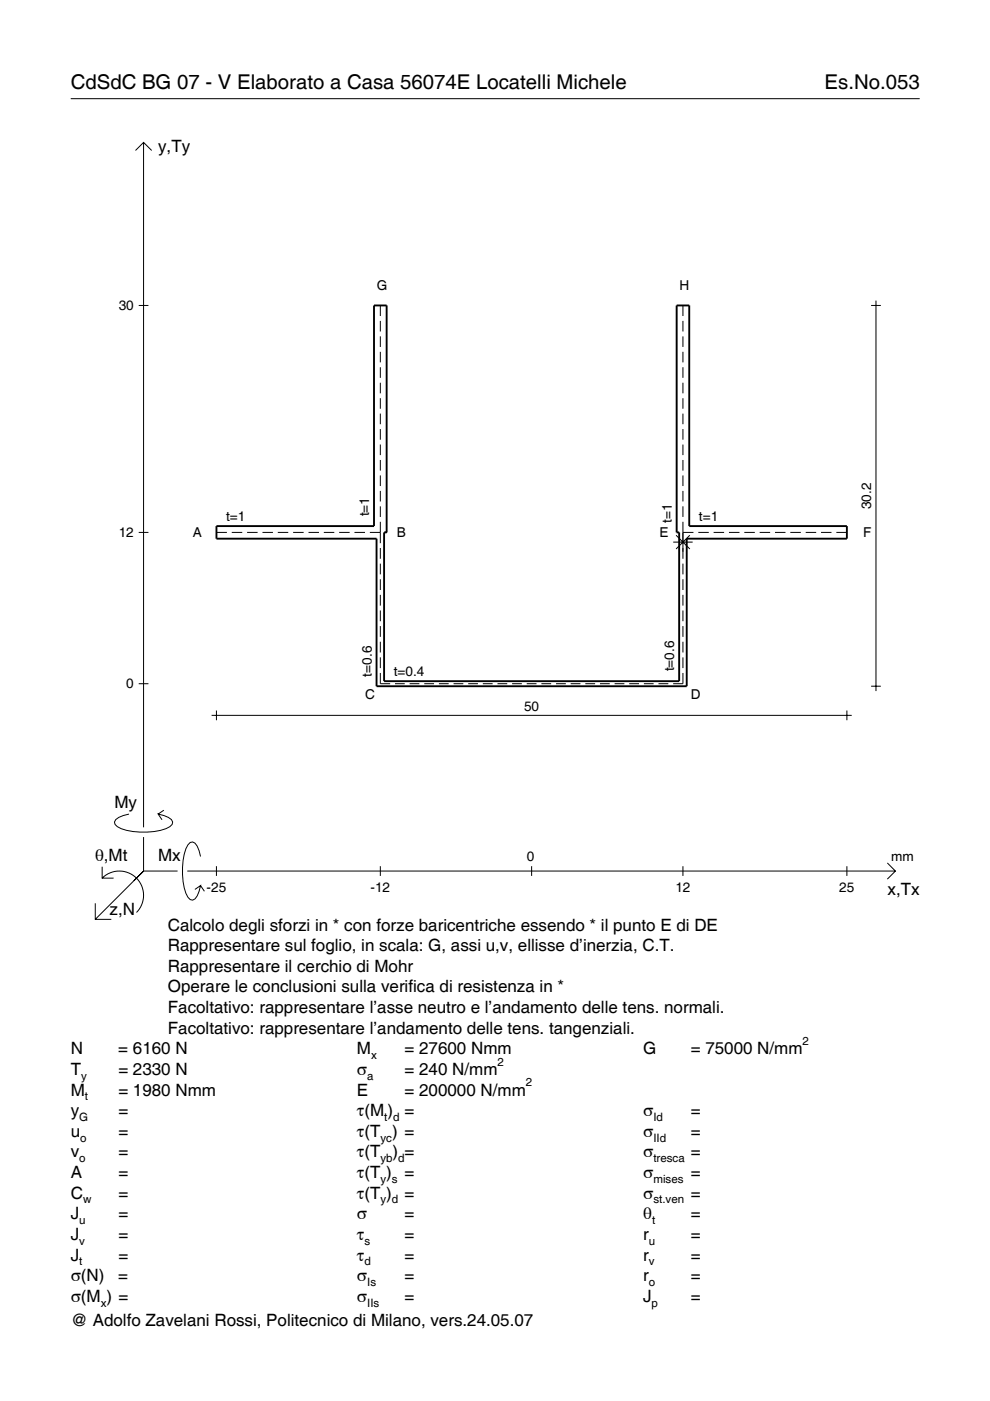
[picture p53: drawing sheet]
<svg xmlns="http://www.w3.org/2000/svg" width="210mm" height="297mm" viewBox="0 0 210 297" stroke-linecap="round" stroke-linejoin="round" font-family="sans-serif">
<defs><g id="words">
<g font-size="4.3">
<text x="15" y="18.9">CdSdC BG 07 - V Elaborato a Casa 56074E Locatelli Michele</text>
<text x="174.8" y="18.9">Es.No.053</text>
</g>
<g font-size="3.6">
<text x="33.5" y="32.3">y,Ty</text>
<text x="24.3" y="171.3">My</text>
<text x="20.1" y="182.6">θ,Mt</text>
<text x="33.5" y="182.6">Mx</text>
<text x="188.2" y="189.8">x,Tx</text>
<text x="23.2" y="193.9">z,N</text>
<text x="35.6" y="197.3">Calcolo degli sforzi in * con forze baricentriche essendo * il punto E di DE</text>
<text x="35.6" y="201.7">Rappresentare sul foglio, in scala: G, assi u,v, ellisse d’inerzia, C.T.</text>
<text x="35.6" y="206">Rappresentare il cerchio di Mohr</text>
<text x="35.6" y="210.4">Operare le conclusioni sulla verifica di resistenza in *</text>
<text x="35.6" y="214.8">Facoltativo: rappresentare l’asse neutro e l’andamento delle tens. normali.</text>
<text x="35.6" y="219.2">Facoltativo: rappresentare l’andamento delle tens. tangenziali.</text>
<text x="15" y="223.5">N</text>
<text x="15" y="227.9">T</text>
<text x="25.1" y="223.5">= 6160 N</text>
<text x="25.1" y="227.9">= 2330 N</text>
<text x="75.7" y="227.9">σ</text>
<text x="75.7" y="223.5">M</text>
<text x="85.8" y="223.5">= 27600 Nmm</text>
<text x="85.8" y="227.9">= 240 N/mm</text>
<text x="136.4" y="223.5">G</text>
<text x="146.5" y="223.5">= 75000 N/mm</text>
<text x="15" y="232.3">M</text>
<text x="25.1" y="232.3">= 1980 Nmm</text>
<text x="75.7" y="232.3">E</text>
<text x="85.8" y="232.3">= 200000 N/mm</text>
<text x="15" y="236.7">y</text>
<text x="25.1" y="236.7">=</text>
<text x="75.7" y="236.7">τ(M ) =</text>
<text x="136.4" y="236.7">σ</text>
<text x="146.5" y="236.7">=</text>
<text x="15" y="241">u</text>
<text x="15" y="245.4">v</text>
<text x="25.1" y="241">=</text>
<text x="25.1" y="245.4">=</text>
<text x="75.7" y="241">τ(T ) =</text>
<text x="75.7" y="245.4">τ(T</text>
<text x="83.3" y="245.4">) =</text>
<text x="136.4" y="241">σ</text>
<text x="136.4" y="245.4">σ</text>
<text x="146.5" y="241">=</text>
<text x="146.5" y="245.4">=</text>
<text x="15" y="249.8">A</text>
<text x="25.1" y="249.8">=</text>
<text x="75.7" y="249.8">τ(T )</text>
<text x="85.8" y="249.8">=</text>
<text x="136.4" y="249.8">σ</text>
<text x="146.5" y="249.8">=</text>
<text x="15" y="254.2">C</text>
<text x="25.1" y="254.2">=</text>
<text x="75.7" y="254.2">τ(T )</text>
<text x="85.8" y="254.2">=</text>
<text x="136.4" y="254.2">σ</text>
<text x="146.5" y="254.2">=</text>
<text x="15" y="258.5">J</text>
<text x="15" y="262.9">J</text>
<text x="25.1" y="258.5">=</text>
<text x="25.1" y="262.9">=</text>
<text x="75.7" y="258.5">σ</text>
<text x="75.7" y="262.9">τ</text>
<text x="85.8" y="258.5">=</text>
<text x="85.8" y="262.9">=</text>
<text x="136.4" y="258.5">θ</text>
<text x="136.4" y="262.9">r</text>
<text x="146.5" y="258.5">=</text>
<text x="146.5" y="262.9">=</text>
<text x="15" y="267.3">J</text>
<text x="25.1" y="267.3">=</text>
<text x="75.7" y="267.3">τ</text>
<text x="85.8" y="267.3">=</text>
<text x="136.4" y="267.3">r</text>
<text x="146.5" y="267.3">=</text>
<text x="15" y="271.7">σ(N)</text>
<text x="25.1" y="271.7">=</text>
<text x="75.7" y="271.7">σ</text>
<text x="85.8" y="271.7">=</text>
<text x="136.4" y="271.7">r</text>
<text x="146.5" y="271.7">=</text>
<text x="15" y="281.2">@ Adolfo Zavelani Rossi, Politecnico di Milano, vers.24.05.07</text>
<text x="15" y="276">σ(M ) =</text>
<text x="75.7" y="276">σ</text>
<text x="85.8" y="276">=</text>
<text x="136.4" y="276">J</text>
<text x="146.5" y="276">=</text>
</g>
<g font-size="2.9">
<text x="25.2" y="65.8">30</text>
<text x="79.9" y="61.4">G</text>
<text x="144" y="61.4">H</text>
<text x="184.7" y="107.9" transform="rotate(-90 184.7 107.9)">30.2</text>
<text x="25.2" y="113.9">12</text>
<text x="40.9" y="113.8">A</text>
<text x="47.9" y="110.5">t=1</text>
<text x="78.3" y="109.5" transform="rotate(-90 78.3 109.5)">t=1</text>
<text x="84.1" y="113.8">B</text>
<text x="139.8" y="113.8">E</text>
<text x="142.4" y="110.8" transform="rotate(-90 142.4 110.8)">t=1</text>
<text x="148.2" y="110.5">t=1</text>
<text x="183" y="113.8">F</text>
<text x="78.8" y="143.4" transform="rotate(-90 78.8 143.4)">t=0.6</text>
<text x="83.5" y="143.4">t=0.4</text>
<text x="143" y="142.4" transform="rotate(-90 143 142.4)">t=0.6</text>
<text x="26.8" y="146">0</text>
<text x="77.4" y="148.3">C</text>
<text x="146.5" y="148.3">D</text>
<text x="111.1" y="150.6">50</text>
<text x="111.7" y="182.6">0</text>
<text x="189" y="182.6">mm</text>
<text x="43.8" y="189.1">-25</text>
<text x="78.6" y="189.1">-12</text>
<text x="143.2" y="189.1">12</text>
<text x="178" y="189.1">25</text>
</g>
<g font-size="2.4">
<text x="170.2" y="221.5">2</text>
<text x="78.7" y="224.5">x</text>
<text x="105.5" y="225.9">2</text>
<text x="17.2" y="228.9">y</text>
<text x="18" y="233.3">t</text>
<text x="77.9" y="228.9">a</text>
<text x="111.5" y="230.3">2</text>
<text x="16.8" y="237.7">G</text>
<text x="81.5" y="237.7">t d</text>
<text x="138.5" y="237.7">Id</text>
<text x="17" y="242">o</text>
<text x="80.7" y="242">yc</text>
<text x="138.5" y="242">IId</text>
<text x="16.8" y="246.4">o</text>
<text x="80.7" y="246.4">yb d</text>
<text x="80.7" y="250.8">y s</text>
<text x="138.5" y="246.4">tresca</text>
<text x="138.5" y="250.8">mises</text>
<text x="17.6" y="255.2">w</text>
<text x="80.7" y="255.2">y d</text>
<text x="138.5" y="255.2">st.ven</text>
<text x="16.8" y="259.5">u</text>
<text x="16.8" y="263.9">v</text>
<text x="77.3" y="263.9">s</text>
<text x="137.6" y="263.9">u</text>
<text x="138.2" y="259.5">t</text>
<text x="16.8" y="268.3">t</text>
<text x="77.3" y="268.3">d</text>
<text x="137.6" y="268.3">v</text>
<text x="77.9" y="272.7">Is</text>
<text x="137.6" y="272.7">o</text>
<text x="21.4" y="277">x</text>
<text x="77.9" y="277">IIs</text>
<text x="138.2" y="277">p</text>
</g>
</g></defs>
<g fill="none" stroke="#000" stroke-width=".21">
<path d="M15 20.9h180M28.7 31.9l1.7-1.7 1.8 1.7M30.4 30.2v145.2M29.4 64.8h2.1M80.6 64.8v2.2M80.6 68v2.3M80.6 71.3v2.3M80.6 74.6v2.2M80.6 77.9v2.2M144.8 64.8v2.2M144.8 68v2.3M144.8 71.3v2.3"/>
<path d="M144.8 74.6v2.2M144.8 77.9v2.2M184.7 64.8h2.1M185.7 63.7v82.8M80.6 81.1v2.3M80.6 84.4v2.3M80.6 87.7v2.2M80.6 91v2.2M80.6 94.3v2.2M80.6 97.5v2.3M144.8 81.1v2.3M144.8 84.4v2.3"/>
<path d="M144.8 87.7v2.2M144.8 91v2.2M144.8 94.3v2.2M144.8 97.5v2.3M29.4 112.9h2.1M45.9 112.9h2.2M49.1 112.9h2.3M52.4 112.9h2.2M55.6 112.9h2.3M58.9 112.9h2.2M62.1 112.9h2.3M65.4 112.9h2.2"/>
<path d="M68.7 112.9h2.2M71.9 112.9h2.2M75.2 112.9h2.2M78.4 112.9h2.2M80.6 100.8v2.3M80.6 104.1v2.2M80.6 107.4v2.2M80.6 110.6v4.6M80.6 116.2v2.3M80.6 119.5v2.3M142.7 114.9h4.2M143.3 113.5l3 2.9"/>
<path d="M144.8 112.9h2.2M144.8 100.8v2.3M144.8 104.1v2.2M144.8 107.4v2.2M144.8 110.6v7.9M144.8 119.5v2.3M146.3 113.5l-3 2.9M148.1 112.9h2.2M151.3 112.9h2.2M154.6 112.9h2.2M157.8 112.9h2.2M161.1 112.9h2.2"/>
<path d="M164.3 112.9h2.2M167.6 112.9h2.2M170.8 112.9h2.2M174.1 112.9h2.2M177.3 112.9h2.3M80.6 122.8v2.3M80.6 126.1v2.3M80.6 129.4v2.3M80.6 132.7v2.3M80.6 136.1v2.2M80.6 139.4v2.3M144.8 122.8v2.3"/>
<path d="M144.8 126.1v2.3M144.8 129.4v2.3M144.8 132.7v2.3M144.8 136.1v2.2M144.8 139.4v2.3M29.4 145h2.1M44.9 151.7h135.7M45.9 150.6v2.1M80.6 142.7v2.3h2.1M83.7 145h2.1M86.8 145h2.1M89.9 145h2.1"/>
<path d="M93.1 145h2M96.2 145h2M99.3 145h2M102.4 145h2M105.5 145h2M108.6 145h2M111.7 145h2.1M114.8 145h2.1M117.9 145h2.1M121 145h2.1M124.1 145h2.1M127.2 145h2.1"/>
<path d="M130.3 145h2.1M133.4 145h2.1M136.5 145h2.1M139.6 145h2.1M144.8 142.7v2.3h-2.1M179.6 150.6v2.1M184.7 145.5h2.1M27.3 172.6a3.6 3.6 0 0 0-3 1.7l.1 .5a5.7 5.7 0 0 0 3.8 1.5 13.3 13.3 0 0 0 7.8-1l.5-.5 .1-.5a3.6 3.6 0 0 0-3.1-1.7l.8 1.2M30.4 177.5v7.2M34.7 171.8l-1.2 .8M20.2 191.5v3.4h3.4M21.7 186.2a5.1 5.1 0 0 1 7.2 0 5.1 5.1 0 0 1 0 7.3"/>
<path d="M21.7 183.8v2.4h2.4M30.4 184.7l-10.2 10.2M30.4 184.7l-2 2M30.4 184.7h7.2M39.7 184.7h150.1M42.5 181.6a3.6 3.6 0 0 0-1.7-3.1l-.5 .1a5.7 5.7 0 0 0-1.5 3.8 13.3 13.3 0 0 0 1 7.8l.5 .5 .5 .2a3.6 3.6 0 0 0 1.7-3.1l-1.2 .8M42.5 187.8l.8 1.2M45.9 183.7v2M80.6 183.7v2M112.7 183.7v2M144.8 183.7v2M179.6 183.7v2"/>
<path d="M188.1 183l1.7 1.7-1.7 1.7"/>
</g>
<path d="M79.3 64.8h2.7v48.1h-.6v31.5h62.6v-31.5h-.5v-48.1h2.6v46.7h33.5v2.7h-34v31.3h-65.8v-31.3h-33.9v-2.7h33.4z" fill="none" stroke="#000" stroke-width=".4"/>
<use href="#words"/>
</svg>
